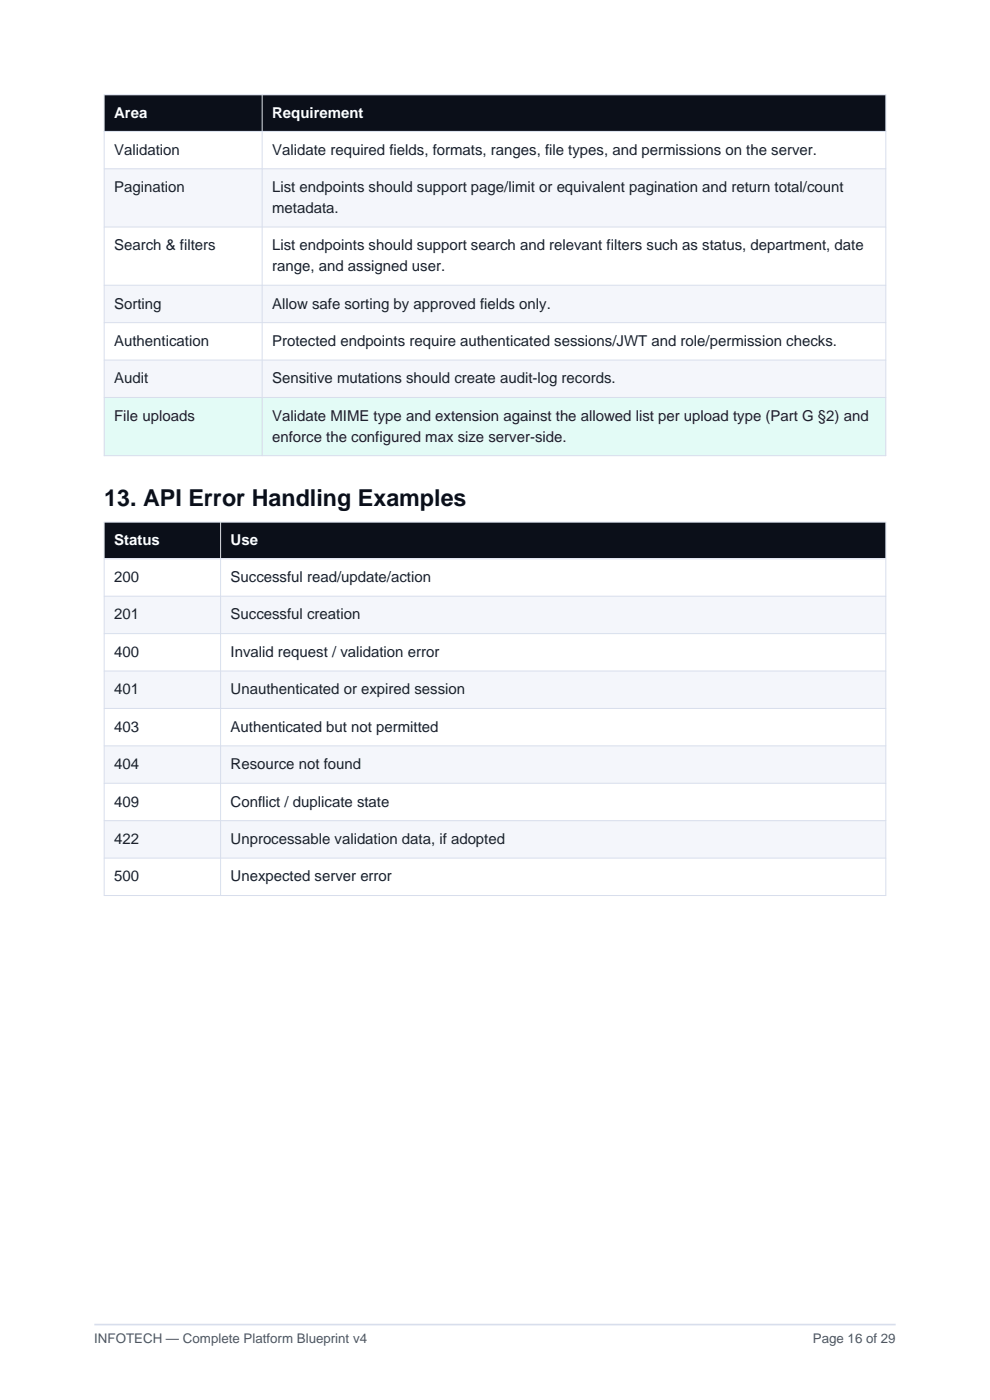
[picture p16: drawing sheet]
<svg xmlns="http://www.w3.org/2000/svg" width="210mm" height="297mm" viewBox="0 0 210 297" stroke-linecap="round" stroke-linejoin="round" font-family="sans-serif">
<defs><g id="words">
<text font-size="4.9" fill="#0b0f19" x="22.1" y="107.3">13. API Error Handling Examples</text>
<g font-size="3.2" fill="#fff">
<text x="24.2" y="25.1">Area</text>
<text x="57.7" y="25.1">Requirement</text>
<text x="24.2" y="115.7">Status</text>
<text x="48.9" y="115.7">Use</text>
</g>
<g font-size="3.2" fill="#1a202c">
<text x="24.2" y="32.8">Validation</text>
<text x="57.7" y="32.8">Validate required fields, formats, ranges, file types, and permissions on the server.</text>
<text x="24.2" y="40.8">Pagination</text>
<text x="57.7" y="40.8">List endpoints should support page/limit or equivalent pagination and return total/count</text>
<text x="57.7" y="45.2">metadata.</text>
<text x="24.2" y="53.1">Search &amp; filters</text>
<text x="57.7" y="53.1">List endpoints should support search and relevant filters such as status, department, date</text>
<text x="57.7" y="57.5">range, and assigned user.</text>
<text x="24.2" y="65.4">Sorting</text>
<text x="57.7" y="65.4">Allow safe sorting by approved fields only.</text>
<text x="24.2" y="73.4">Authentication</text>
<text x="57.7" y="73.4">Protected endpoints require authenticated sessions/JWT and role/permission checks.</text>
<text x="24.2" y="81.3">Audit</text>
<text x="57.7" y="81.3">Sensitive mutations should create audit-log records.</text>
<text x="24.2" y="89.3">File uploads</text>
<text x="57.7" y="89.3">Validate MIME type and extension against the allowed list per upload type (Part G §2) and</text>
<text x="57.7" y="93.7">enforce the configured max size server-side.</text>
<text x="24.2" y="123.5">200</text>
<text x="48.9" y="123.5">Successful read/update/action</text>
<text x="24.2" y="131.4">201</text>
<text x="48.9" y="131.4">Successful creation</text>
<text x="24.2" y="139.4">400</text>
<text x="48.9" y="139.4">Invalid request / validation error</text>
<text x="24.2" y="147.3">401</text>
<text x="48.9" y="147.3">Unauthenticated or expired session</text>
<text x="24.2" y="155.2">403</text>
<text x="48.9" y="155.2">Authenticated but not permitted</text>
<text x="24.2" y="163.2">404</text>
<text x="48.9" y="163.2">Resource not found</text>
<text x="24.2" y="171.1">409</text>
<text x="48.9" y="171.1">Conflict / duplicate state</text>
<text x="24.2" y="179">422</text>
<text x="48.9" y="179">Unprocessable validation data, if adopted</text>
<text x="24.2" y="187">500</text>
<text x="48.9" y="187">Unexpected server error</text>
</g>
<g font-size="2.8" fill="#4a5568">
<text x="20" y="285">INFOTECH — Complete Platform Blueprint v4</text>
<text x="172.4" y="285">Page 16 of 29</text>
</g>
</g></defs>
<path d="M22.1 20.1h165.8v7.8h-165.8z" fill-rule="evenodd" fill="#0b0f19"/>
<path d="M22.1 27.9h165.8v7.9h-165.8z" fill-rule="evenodd" fill="#fff"/>
<path d="M22.1 35.8h165.8v12.4h-165.8z" fill-rule="evenodd" fill="#f4f6fb"/>
<path d="M22.1 48.2h165.8v12.3h-165.8z" fill-rule="evenodd" fill="#fff"/>
<path d="M22.1 60.5h165.8v7.9h-165.8z" fill-rule="evenodd" fill="#f4f6fb"/>
<path d="M22.1 68.4h165.8v8h-165.8z" fill-rule="evenodd" fill="#fff"/>
<path d="M22.1 76.4h165.8v7.9h-165.8z" fill-rule="evenodd" fill="#f4f6fb"/>
<path d="M22.1 84.3h165.8v12.4h-165.8z" fill-rule="evenodd" fill="#fff"/>
<path d="M22.1 84.3h165.8v12.4h-165.8z" fill-rule="evenodd" fill="#e3fbf6"/>
<path d="M22.1 20.1h165.8v76.6h-165.8zM22.1 27.9h165.8M22.1 35.8h165.8M55.6 20.1v76.6M22.1 48.2h165.8M22.1 60.5h165.8M22.1 68.4h165.8M22.1 76.4h165.8M22.1 84.3h165.8" fill="none" stroke="#d8deec" stroke-width=".21"/>
<path d="M22.1 110.8h165.8v7.7h-165.8z" fill-rule="evenodd" fill="#0b0f19"/>
<path d="M22.1 118.5h165.8v8h-165.8z" fill-rule="evenodd" fill="#fff"/>
<path d="M22.1 126.5h165.8v7.9h-165.8z" fill-rule="evenodd" fill="#f4f6fb"/>
<path d="M22.1 134.4h165.8v8h-165.8z" fill-rule="evenodd" fill="#fff"/>
<path d="M22.1 142.4h165.8v7.9h-165.8z" fill-rule="evenodd" fill="#f4f6fb"/>
<path d="M22.1 150.3h165.8v7.9h-165.8z" fill-rule="evenodd" fill="#fff"/>
<path d="M22.1 158.2h165.8v8h-165.8z" fill-rule="evenodd" fill="#f4f6fb"/>
<path d="M22.1 166.2h165.8v7.9h-165.8z" fill-rule="evenodd" fill="#fff"/>
<path d="M22.1 174.1h165.8v7.9h-165.8z" fill-rule="evenodd" fill="#f4f6fb"/>
<path d="M22.1 182h165.8v8h-165.8z" fill-rule="evenodd" fill="#fff"/>
<path d="M22.1 110.8h165.8v79.2h-165.8zM22.1 118.5h165.8M46.8 110.8v79.2M22.1 126.5h165.8M22.1 134.4h165.8M22.1 142.4h165.8M22.1 150.3h165.8M22.1 158.2h165.8M22.1 166.2h165.8M22.1 174.1h165.8M22.1 182h165.8" fill="none" stroke="#d8deec" stroke-width=".21"/>
<path d="M20 281h170" fill="none" stroke="#d8deec" stroke-width=".35"/>
<use href="#words"/>
</svg>
